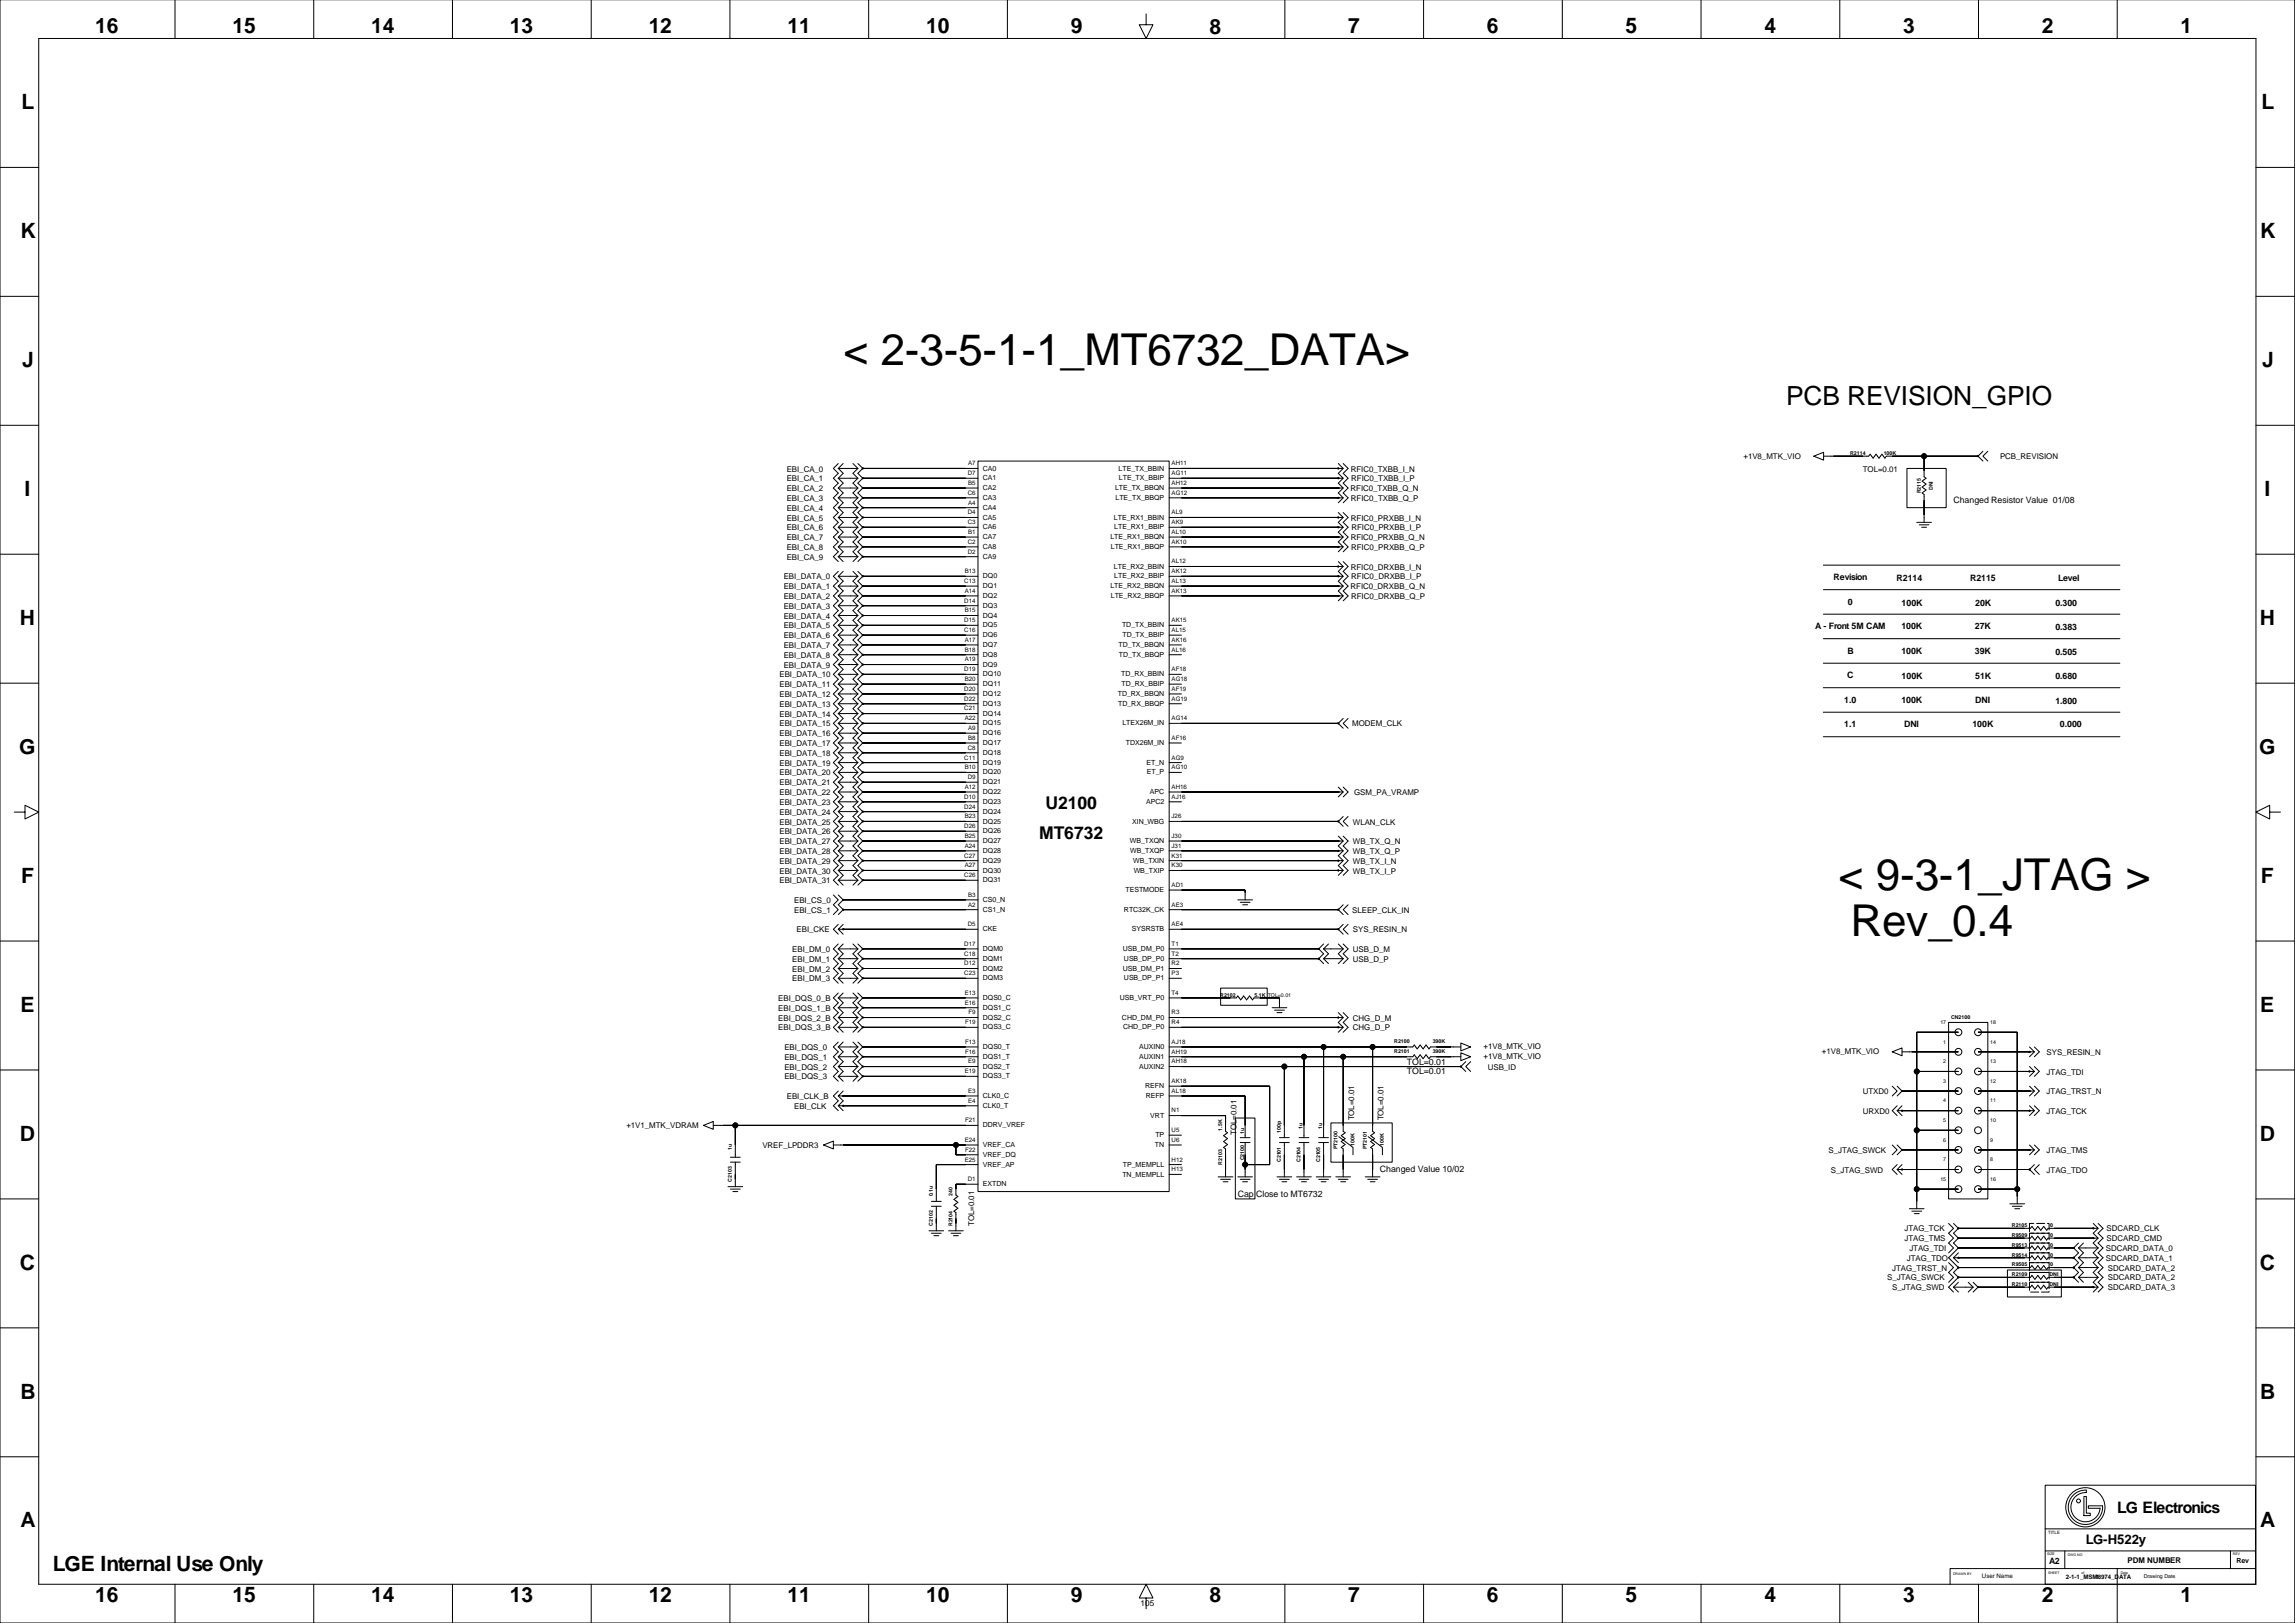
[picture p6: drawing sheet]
<svg xmlns="http://www.w3.org/2000/svg" width="1189mm" height="841mm" viewBox="0 0 1189 841" stroke-linecap="round" stroke-linejoin="round" font-family="sans-serif">
<defs><g id="words">
<g font-size="22.8">
<text x="437" y="189">&lt; 2-3-5-1-1_MT6732_DATA&gt;</text>
<text x="952" y="461">&lt; 9-3-1_JTAG &gt;</text>
<text x="959" y="485">Rev_0.4</text>
</g>
<text font-size="13.7" x="925" y="210">PCB REVISION_GPIO</text>
<g font-size="10.9">
<text x="49" y="17">16</text>
<text x="120" y="17">15</text>
<text x="192" y="17">14</text>
<text x="264" y="17">13</text>
<text x="336" y="17">12</text>
<text x="408" y="17">11</text>
<text x="480" y="17">10</text>
<text x="555" y="17">9</text>
<text x="627" y="18">8</text>
<text x="698" y="17">7</text>
<text x="770" y="17">6</text>
<text x="842" y="17">5</text>
<text x="914" y="17">4</text>
<text x="986" y="17">3</text>
<text x="1058" y="17">2</text>
<text x="1130" y="17">1</text>
<text x="11" y="57">L</text>
<text x="1171" y="57">L</text>
<text x="11" y="123">K</text>
<text x="1171" y="123">K</text>
<text x="12" y="190">J</text>
<text x="1172" y="190">J</text>
<text x="13" y="257">I</text>
<text x="1173" y="257">I</text>
<text x="10" y="324">H</text>
<text x="1171" y="324">H</text>
<text x="10" y="391">G</text>
<text x="1170" y="391">G</text>
<text x="11" y="457">F</text>
<text x="1171" y="457">F</text>
<text x="11" y="524">E</text>
<text x="1171" y="524">E</text>
<text x="10" y="591">D</text>
<text x="1171" y="591">D</text>
<text x="10" y="658">C</text>
<text x="1171" y="658">C</text>
<text x="11" y="725">B</text>
<text x="1171" y="725">B</text>
<text x="11" y="791">A</text>
<text x="1171" y="791">A</text>
<text x="27" y="814">LGE Internal Use Only</text>
<text x="49" y="830">16</text>
<text x="120" y="830">15</text>
<text x="192" y="830">14</text>
<text x="264" y="830">13</text>
<text x="336" y="830">12</text>
<text x="408" y="830">11</text>
<text x="480" y="830">10</text>
<text x="555" y="830">9</text>
<text x="627" y="830">8</text>
<text x="698" y="830">7</text>
<text x="770" y="830">6</text>
<text x="842" y="830">5</text>
<text x="914" y="830">4</text>
<text x="986" y="830">3</text>
<text x="1058" y="830">2</text>
<text x="1130" y="830">1</text>
</g>
<g font-size="9.1">
<text x="542" y="419">U2100</text>
<text x="538" y="435">MT6732</text>
</g>
<text font-size="8.2" x="1097" y="783">LG Electronics</text>
<text font-size="6.8" x="1081" y="800">LG-H522y</text>
<g font-size="4.6">
<text x="1012" y="261">Changed Resistor Value 01/08</text>
<text x="950" y="300">Revision</text>
<text x="982" y="301">R2114</text>
<text x="1021" y="301">R2115</text>
<text x="1066" y="301">Level</text>
<text x="957" y="313">0</text>
<text x="985" y="314">100K</text>
<text x="1023" y="314">20K</text>
<text x="1065" y="314">0.300</text>
<text x="940" y="326">A - Front 5M CAM</text>
<text x="985" y="326">100K</text>
<text x="1023" y="326">27K</text>
<text x="1065" y="327">0.383</text>
<text x="957" y="339">B</text>
<text x="985" y="339">100K</text>
<text x="1023" y="339">39K</text>
<text x="1065" y="339">0.505</text>
<text x="957" y="351">C</text>
<text x="985" y="352">100K</text>
<text x="1023" y="352">51K</text>
<text x="1065" y="352">0.680</text>
<text x="955" y="364">1.0</text>
<text x="985" y="364">100K</text>
<text x="1023" y="364">DNI</text>
<text x="1065" y="365">1.800</text>
<text x="955" y="377">1.1</text>
<text x="986" y="377">DNI</text>
<text x="1022" y="377">100K</text>
<text x="1067" y="377">0.000</text>
<text x="729" y="551">TOL=0.01</text>
<text x="729" y="556">TOL=0.01</text>
<text x="715" y="607">Changed Value 10/02</text>
<text x="641" y="620">Cap Close to MT6732</text>
<text x="1062" y="810">A2</text>
</g>
<text font-size="4.2" x="591" y="832">105</text>
<g font-size="4.1">
<text x="903" y="238">+1V8_MTK_VIO</text>
<text x="1036" y="238">PCB_REVISION</text>
<text x="408" y="244">EBI_CA_0</text>
<text x="700" y="244">RFIC0_TXBB_I_N</text>
<text x="965" y="244">TOL=0.01</text>
<text x="408" y="249">EBI_CA_1</text>
<text x="700" y="249">RFIC0_TXBB_I_P</text>
<text x="408" y="254">EBI_CA_2</text>
<text x="700" y="254">RFIC0_TXBB_Q_N</text>
<text x="408" y="259">EBI_CA_3</text>
<text x="700" y="259">RFIC0_TXBB_Q_P</text>
<text x="408" y="265">EBI_CA_4</text>
<text x="408" y="270">EBI_CA_5</text>
<text x="700" y="270">RFIC0_PRXBB_I_N</text>
<text x="408" y="275">EBI_CA_6</text>
<text x="700" y="275">RFIC0_PRXBB_I_P</text>
<text x="408" y="280">EBI_CA_7</text>
<text x="700" y="280">RFIC0_PRXBB_Q_N</text>
<text x="408" y="285">EBI_CA_8</text>
<text x="700" y="285">RFIC0_PRXBB_Q_P</text>
<text x="408" y="290">EBI_CA_9</text>
<text x="700" y="295">RFIC0_DRXBB_I_N</text>
<text x="406" y="300">EBI_DATA_0</text>
<text x="406" y="305">EBI_DATA_1</text>
<text x="700" y="305">RFIC0_DRXBB_Q_N</text>
<text x="700" y="300">RFIC0_DRXBB_I_P</text>
<text x="406" y="310">EBI_DATA_2</text>
<text x="700" y="310">RFIC0_DRXBB_Q_P</text>
<text x="406" y="315">EBI_DATA_3</text>
<text x="406" y="320">EBI_DATA_4</text>
<text x="406" y="326">EBI_DATA_5</text>
<text x="406" y="331">EBI_DATA_6</text>
<text x="406" y="336">EBI_DATA_7</text>
<text x="406" y="341">EBI_DATA_8</text>
<text x="406" y="346">EBI_DATA_9</text>
<text x="404" y="351">EBI_DATA_10</text>
<text x="404" y="356">EBI_DATA_11</text>
<text x="404" y="361">EBI_DATA_12</text>
<text x="404" y="366">EBI_DATA_13</text>
<text x="404" y="371">EBI_DATA_14</text>
<text x="404" y="376">EBI_DATA_15</text>
<text x="701" y="376">MODEM_CLK</text>
<text x="404" y="381">EBI_DATA_16</text>
<text x="404" y="386">EBI_DATA_17</text>
<text x="404" y="392">EBI_DATA_18</text>
<text x="404" y="402">EBI_DATA_20</text>
<text x="404" y="397">EBI_DATA_19</text>
<text x="404" y="407">EBI_DATA_21</text>
<text x="404" y="412">EBI_DATA_22</text>
<text x="702" y="412">GSM_PA_VRAMP</text>
<text x="404" y="417">EBI_DATA_23</text>
<text x="404" y="422">EBI_DATA_24</text>
<text x="404" y="427">EBI_DATA_25</text>
<text x="701" y="427">WLAN_CLK</text>
<text x="404" y="432">EBI_DATA_26</text>
<text x="404" y="437">EBI_DATA_27</text>
<text x="701" y="437">WB_TX_Q_N</text>
<text x="404" y="442">EBI_DATA_28</text>
<text x="701" y="442">WB_TX_Q_P</text>
<text x="404" y="447">EBI_DATA_29</text>
<text x="701" y="447">WB_TX_I_N</text>
<text x="404" y="452">EBI_DATA_30</text>
<text x="701" y="452">WB_TX_I_P</text>
<text x="404" y="458">EBI_DATA_31</text>
<text x="411" y="468">EBI_CS_0</text>
<text x="411" y="473">EBI_CS_1</text>
<text x="701" y="473">SLEEP_CLK_IN</text>
<text x="413" y="483">EBI_CKE</text>
<text x="701" y="483">SYS_RESIN_N</text>
<text x="410" y="493">EBI_DM_0</text>
<text x="701" y="493">USB_D_M</text>
<text x="410" y="498">EBI_DM_1</text>
<text x="410" y="503">EBI_DM_2</text>
<text x="701" y="498">USB_D_P</text>
<text x="410" y="508">EBI_DM_3</text>
<text x="403" y="519">EBI_DQS_0_B</text>
<text x="403" y="524">EBI_DQS_1_B</text>
<text x="403" y="534">EBI_DQS_3_B</text>
<text x="403" y="529">EBI_DQS_2_B</text>
<text x="701" y="529">CHG_D_M</text>
<text x="701" y="534">CHG_D_P</text>
<text x="406" y="544">EBI_DQS_0</text>
<text x="769" y="544">+1V8_MTK_VIO</text>
<text x="406" y="549">EBI_DQS_1</text>
<text x="769" y="549">+1V8_MTK_VIO</text>
<text x="944" y="546">+1V8_MTK_VIO</text>
<text x="1060" y="546">SYS_RESIN_N</text>
<text x="406" y="554">EBI_DQS_2</text>
<text x="771" y="554">USB_ID</text>
<text x="1060" y="557">JTAG_TDI</text>
<text x="406" y="559">EBI_DQS_3</text>
<text x="408" y="569">EBI_CLK_B</text>
<text x="965" y="567">UTXD0</text>
<text x="1060" y="567">JTAG_TRST_N</text>
<text x="411" y="574">EBI_CLK</text>
<text x="701" y="580" transform="rotate(-90 701 580)">TOL=0.01</text>
<text x="717" y="580" transform="rotate(-90 717 580)">TOL=0.01</text>
<text x="965" y="577">URXD0</text>
<text x="1060" y="577">JTAG_TCK</text>
<text x="324" y="584">+1V1_MTK_VDRAM</text>
<text x="640" y="588" transform="rotate(-90 640 588)">TOL=0.01</text>
<text x="395" y="595">VREF_LPDDR3</text>
<text x="947" y="597">S_JTAG_SWCK</text>
<text x="1060" y="597">JTAG_TMS</text>
<text x="948" y="607">S_JTAG_SWD</text>
<text x="1060" y="607">JTAG_TDO</text>
<text x="505" y="635" transform="rotate(-90 505 635)">TOL=0.01</text>
<text x="987" y="638">JTAG_TCK</text>
<text x="1091" y="638">SDCARD_CLK</text>
<text x="987" y="643">JTAG_TMS</text>
<text x="1091" y="643">SDCARD_CMD</text>
<text x="988" y="653">JTAG_TDO</text>
<text x="989" y="648">JTAG_TDI</text>
<text x="1091" y="648">SDCARD_DATA_0</text>
<text x="1091" y="653">SDCARD_DATA_1</text>
<text x="980" y="658">JTAG_TRST_N</text>
<text x="1092" y="658">SDCARD_DATA_2</text>
<text x="978" y="663">S_JTAG_SWCK</text>
<text x="1092" y="663">SDCARD_DATA_2</text>
<text x="980" y="668">S_JTAG_SWD</text>
<text x="1092" y="668">SDCARD_DATA_3</text>
<text x="1102" y="810">PDM NUMBER</text>
</g>
<g font-size="3.6">
<text x="509" y="244">CA0</text>
<text x="579" y="244">LTE_TX_BBIN</text>
<text x="509" y="249">CA1</text>
<text x="580" y="249">LTE_TX_BBIP</text>
<text x="509" y="254">CA2</text>
<text x="578" y="254">LTE_TX_BBQN</text>
<text x="509" y="259">CA3</text>
<text x="578" y="259">LTE_TX_BBQP</text>
<text x="509" y="264">CA4</text>
<text x="509" y="269">CA5</text>
<text x="577" y="269">LTE_RX1_BBIN</text>
<text x="509" y="274">CA6</text>
<text x="577" y="274">LTE_RX1_BBIP</text>
<text x="509" y="279">CA7</text>
<text x="575" y="279">LTE_RX1_BBQN</text>
<text x="509" y="284">CA8</text>
<text x="575" y="284">LTE_RX1_BBQP</text>
<text x="509" y="289">CA9</text>
<text x="509" y="300">DQ0</text>
<text x="577" y="295">LTE_RX2_BBIN</text>
<text x="577" y="300">LTE_RX2_BBIP</text>
<text x="509" y="305">DQ1</text>
<text x="575" y="305">LTE_RX2_BBQN</text>
<text x="509" y="310">DQ2</text>
<text x="575" y="310">LTE_RX2_BBQP</text>
<text x="509" y="315">DQ3</text>
<text x="509" y="320">DQ4</text>
<text x="509" y="325">DQ5</text>
<text x="581" y="325">TD_TX_BBIN</text>
<text x="509" y="330">DQ6</text>
<text x="509" y="335">DQ7</text>
<text x="579" y="335">TD_TX_BBQN</text>
<text x="581" y="330">TD_TX_BBIP</text>
<text x="509" y="340">DQ8</text>
<text x="580" y="340">TD_TX_BBQP</text>
<text x="509" y="345">DQ9</text>
<text x="509" y="350">DQ10</text>
<text x="581" y="350">TD_RX_BBIN</text>
<text x="509" y="355">DQ11</text>
<text x="581" y="355">TD_RX_BBIP</text>
<text x="509" y="361">DQ12</text>
<text x="509" y="366">DQ13</text>
<text x="579" y="361">TD_RX_BBQN</text>
<text x="579" y="366">TD_RX_BBQP</text>
<text x="509" y="371">DQ14</text>
<text x="509" y="376">DQ15</text>
<text x="581" y="376">LTEX26M_IN</text>
<text x="509" y="381">DQ16</text>
<text x="509" y="386">DQ17</text>
<text x="583" y="386">TDX26M_IN</text>
<text x="509" y="391">DQ18</text>
<text x="509" y="396">DQ19</text>
<text x="509" y="401">DQ20</text>
<text x="594" y="396">ET_N</text>
<text x="594" y="401">ET_P</text>
<text x="509" y="406">DQ21</text>
<text x="509" y="411">DQ22</text>
<text x="596" y="411">APC</text>
<text x="509" y="416">DQ23</text>
<text x="594" y="416">APC2</text>
<text x="509" y="421">DQ24</text>
<text x="509" y="427">DQ25</text>
<text x="509" y="432">DQ26</text>
<text x="586" y="427">XIN_WBG</text>
<text x="509" y="437">DQ27</text>
<text x="585" y="437">WB_TXQN</text>
<text x="509" y="442">DQ28</text>
<text x="585" y="442">WB_TXQP</text>
<text x="509" y="447">DQ29</text>
<text x="587" y="447">WB_TXIN</text>
<text x="509" y="452">DQ30</text>
<text x="587" y="452">WB_TXIP</text>
<text x="509" y="457">DQ31</text>
<text x="509" y="467">CS0_N</text>
<text x="583" y="462">TESTMODE</text>
<text x="509" y="472">CS1_N</text>
<text x="582" y="472">RTC32K_CK</text>
<text x="509" y="482">CKE</text>
<text x="586" y="482">SYSRSTB</text>
<text x="509" y="493">DQM0</text>
<text x="509" y="498">DQM1</text>
<text x="582" y="493">USB_DM_P0</text>
<text x="582" y="498">USB_DP_P0</text>
<text x="509" y="503">DQM2</text>
<text x="582" y="503">USB_DM_P1</text>
<text x="509" y="508">DQM3</text>
<text x="582" y="508">USB_DP_P1</text>
<text x="509" y="518">DQS0_C</text>
<text x="580" y="518">USB_VRT_P0</text>
<text x="509" y="523">DQS1_C</text>
<text x="509" y="528">DQS2_C</text>
<text x="509" y="533">DQS3_C</text>
<text x="581" y="528">CHD_DM_P0</text>
<text x="582" y="533">CHD_DP_P0</text>
<text x="509" y="543">DQS0_T</text>
<text x="590" y="543">AUXIN0</text>
<text x="509" y="548">DQS1_T</text>
<text x="590" y="548">AUXIN1</text>
<text x="509" y="554">DQS2_T</text>
<text x="590" y="554">AUXIN2</text>
<text x="509" y="559">DQS3_T</text>
<text x="593" y="564">REFN</text>
<text x="509" y="569">CLK0_C</text>
<text x="593" y="569">REFP</text>
<text x="509" y="574">CLK0_T</text>
<text x="596" y="579">VRT</text>
<text x="509" y="584">DDRV_VREF</text>
<text x="599" y="589">TP</text>
<text x="509" y="594">VREF_CA</text>
<text x="509" y="599">VREF_DQ</text>
<text x="598" y="594">TN</text>
<text x="509" y="604">VREF_AP</text>
<text x="582" y="604">TP_MEMPLL</text>
<text x="581" y="609">TN_MEMPLL</text>
<text x="509" y="614">EXTDN</text>
<text x="1158" y="810">Rev</text>
</g>
<g font-size="3.2">
<text x="501" y="241">A7</text>
<text x="607" y="241">AH11</text>
<text x="501" y="246">D7</text>
<text x="501" y="251">B5</text>
<text x="607" y="251">AH12</text>
<text x="607" y="246">AG11</text>
<text x="501" y="256">C6</text>
<text x="607" y="256">AG12</text>
<text x="501" y="261">A4</text>
<text x="501" y="266">D4</text>
<text x="607" y="266">AL9</text>
<text x="501" y="272">C3</text>
<text x="607" y="272">AK9</text>
<text x="501" y="282">C2</text>
<text x="501" y="277">B1</text>
<text x="607" y="282">AK10</text>
<text x="607" y="277">AL10</text>
<text x="501" y="287">D2</text>
<text x="607" y="292">AL12</text>
<text x="500" y="297">B13</text>
<text x="607" y="297">AK12</text>
<text x="500" y="302">C13</text>
<text x="607" y="302">AL13</text>
<text x="500" y="307">A14</text>
<text x="607" y="307">AK13</text>
<text x="500" y="312">D14</text>
<text x="500" y="317">B15</text>
<text x="500" y="322">D15</text>
<text x="607" y="322">AK15</text>
<text x="500" y="327">C16</text>
<text x="607" y="327">AL15</text>
<text x="500" y="332">A17</text>
<text x="607" y="332">AK16</text>
<text x="500" y="338">B18</text>
<text x="607" y="338">AL16</text>
<text x="500" y="348">D19</text>
<text x="500" y="343">A19</text>
<text x="607" y="348">AF18</text>
<text x="500" y="353">B20</text>
<text x="607" y="353">AG18</text>
<text x="500" y="358">D20</text>
<text x="607" y="358">AF19</text>
<text x="500" y="363">D22</text>
<text x="607" y="363">AG19</text>
<text x="500" y="368">C21</text>
<text x="500" y="373">A22</text>
<text x="607" y="373">AG14</text>
<text x="501" y="383">B8</text>
<text x="501" y="378">A9</text>
<text x="607" y="383">AF16</text>
<text x="501" y="388">C8</text>
<text x="500" y="393">C11</text>
<text x="607" y="393">AG9</text>
<text x="500" y="398">B10</text>
<text x="607" y="398">AG10</text>
<text x="501" y="404">D9</text>
<text x="500" y="414">D10</text>
<text x="500" y="409">A12</text>
<text x="607" y="414">AJ16</text>
<text x="607" y="409">AH16</text>
<text x="500" y="419">D24</text>
<text x="500" y="424">B23</text>
<text x="607" y="424">J26</text>
<text x="500" y="429">D26</text>
<text x="500" y="434">B25</text>
<text x="607" y="434">J30</text>
<text x="500" y="439">A24</text>
<text x="607" y="439">J31</text>
<text x="500" y="444">C27</text>
<text x="500" y="449">A27</text>
<text x="607" y="449">K30</text>
<text x="607" y="444">K31</text>
<text x="500" y="454">C26</text>
<text x="607" y="459">AD1</text>
<text x="501" y="465">B3</text>
<text x="501" y="470">A2</text>
<text x="607" y="470">AE3</text>
<text x="501" y="480">D5</text>
<text x="607" y="480">AE4</text>
<text x="500" y="490">D17</text>
<text x="607" y="490">T1</text>
<text x="500" y="495">C18</text>
<text x="607" y="495">T2</text>
<text x="500" y="500">D12</text>
<text x="607" y="500">R2</text>
<text x="500" y="505">C23</text>
<text x="607" y="505">P3</text>
<text x="500" y="515">E13</text>
<text x="607" y="515">T4</text>
<text x="500" y="520">E16</text>
<text x="502" y="525">F9</text>
<text x="607" y="525">R3</text>
<text x="500" y="531">F19</text>
<text x="607" y="531">R4</text>
<text x="500" y="546">F16</text>
<text x="500" y="541">F13</text>
<text x="607" y="546">AH19</text>
<text x="607" y="541">AJ18</text>
<text x="501" y="551">E9</text>
<text x="607" y="551">AH18</text>
<text x="500" y="556">E19</text>
<text x="607" y="561">AK18</text>
<text x="501" y="566">E3</text>
<text x="607" y="566">AL18</text>
<text x="501" y="571">E4</text>
<text x="500" y="581">F21</text>
<text x="607" y="576">N1</text>
<text x="607" y="586">U5</text>
<text x="500" y="591">E24</text>
<text x="607" y="591">U6</text>
<text x="500" y="597">F22</text>
<text x="500" y="602">E25</text>
<text x="607" y="602">H12</text>
<text x="501" y="612">D1</text>
<text x="607" y="607">H13</text>
<text x="1027" y="817">User Name</text>
<text x="1070" y="818">2-1-1_MSM8974_DATA</text>
<text x="1086" y="818">1</text>
</g>
<g font-size="2.7">
<text x="958" y="236">R2114</text>
<text x="976" y="236">100K</text>
<text x="995" y="256" transform="rotate(-90 995 256)">R2115</text>
<text x="1001" y="254" transform="rotate(-90 1001 254)">DNI</text>
<text x="632" y="516">R2102</text>
<text x="650" y="516">5.1K</text>
<text x="657" y="516">TOL=0.01</text>
<text x="1011" y="528">CN2100</text>
<text x="1005" y="530">17</text>
<text x="1031" y="530">18</text>
<text x="722" y="540">R2100</text>
<text x="722" y="545">R2101</text>
<text x="742" y="540">390K</text>
<text x="742" y="545">390K</text>
<text x="1007" y="541">1</text>
<text x="1031" y="541">14</text>
<text x="1007" y="551">2</text>
<text x="1031" y="551">13</text>
<text x="1007" y="561">3</text>
<text x="1031" y="561">12</text>
<text x="1007" y="571">4</text>
<text x="1031" y="571">11</text>
<text x="1007" y="581">5</text>
<text x="1031" y="581">10</text>
<text x="633" y="586" transform="rotate(-90 633 586)">1.5K</text>
<text x="645" y="587" transform="rotate(-90 645 587)">1u</text>
<text x="664" y="587" transform="rotate(-90 664 587)">100p</text>
<text x="675" y="585" transform="rotate(-90 675 585)">1u</text>
<text x="685" y="585" transform="rotate(-90 685 585)">1u</text>
<text x="702" y="594" transform="rotate(-90 702 594)">100K</text>
<text x="717" y="594" transform="rotate(-90 717 594)">100K</text>
<text x="1007" y="591">6</text>
<text x="1031" y="591">9</text>
<text x="379" y="596" transform="rotate(-90 379 596)">1u</text>
<text x="693" y="595" transform="rotate(-90 693 595)">PT2100</text>
<text x="708" y="595" transform="rotate(-90 708 595)">PT2101</text>
<text x="633" y="603" transform="rotate(-90 633 603)">R2103</text>
<text x="645" y="601" transform="rotate(-90 645 601)">C2100</text>
<text x="664" y="602" transform="rotate(-90 664 602)">C2101</text>
<text x="674" y="602" transform="rotate(-90 674 602)">C2104</text>
<text x="684" y="602" transform="rotate(-90 684 602)">C2105</text>
<text x="1007" y="602">7</text>
<text x="1031" y="602">8</text>
<text x="1005" y="612">15</text>
<text x="1031" y="612">16</text>
<text x="379" y="612" transform="rotate(-90 379 612)">C2103</text>
<text x="483" y="620" transform="rotate(-90 483 620)">0.1u</text>
<text x="493" y="619" transform="rotate(-90 493 619)">240</text>
<text x="483" y="635" transform="rotate(-90 483 635)">C2102</text>
<text x="493" y="635" transform="rotate(-90 493 635)">R2104</text>
<text x="1042" y="636">R2105</text>
<text x="1062" y="636">0</text>
<text x="1042" y="641">R9509</text>
<text x="1062" y="641">0</text>
<text x="1042" y="646">R9513</text>
<text x="1062" y="646">0</text>
<text x="1042" y="651">R9514</text>
<text x="1062" y="651">0</text>
<text x="1042" y="656">R9505</text>
<text x="1062" y="656">0</text>
<text x="1042" y="661">R2109</text>
<text x="1062" y="661">DNI</text>
<text x="1042" y="666">R2110</text>
<text x="1062" y="666">DNI</text>
<text x="1110" y="818">Drawing Date</text>
</g>
<text font-size="2.3" x="1061" y="794">TITLE</text>
<g font-size="1.8">
<text x="1060" y="805">SIZE</text>
<text x="1071" y="806">DWG NO</text>
<text x="1157" y="805">REV</text>
<text x="1012" y="816">DRAWN BY</text>
<text x="1061" y="815">SHEET</text>
<text x="1078" y="815">of</text>
<text x="1099" y="815">Date</text>
</g>
</g></defs>
<g fill="none" stroke="#000" stroke-width=".52">
<path d="M0 0v841h1189v-841M91 0v20M163 0v20M234 0v20M306 0v20M378 0v20M450 0v20M522 0v20M666 0v20M737 0v20M809 0v20M881 0v20"/>
<path d="M953 0v20M1025 0v20M1097 0v20M20 20h1149v801h-1149zM594 7v6h3l-3 7-4-7h4M0 87h20M1169 87h20M0 154h20M1169 154h20M0 220h20M507 239h99v378h-99zM940 236l5-2v4z"/>
<path d="M945 236h23l1-1 1 2 2-2 1 2 2-2 1 2 1-1h48M997 236v11l1 1-2 1 2 2-2 1 2 2-2 1 1 1v15M1025 236h.1M1027 234l-2 2 2 3M1030 234l-3 2 3 3M1169 220h20M434 240l-2 3 2 2-2 3 2 2-2 3 2 2-2 3 2 2-2 3 2 2-2 3 2 3-2 2 2 3-2 2 2 3-2 2 2 3-2 2 2 3M434 243h10M434 248h10M434 253h10M434 258h10M434 258l3 2-3 3"/>
<path d="M434 253l3 2-3 3M434 248l3 2-3 3M434 243l3 2-3 3M437 240l-3 3M442 240l2 3M444 240l3 3-3 2 3 3-3 2 3 3-3 2 3 3-3 2 3 3-3 2 3 3-3 3 3 2-3 3 3 2-3 3 3 2-3 3 3 2-3 3M444 258l-2 2 2 3M444 253l-2 2 2 3M444 248l-2 2 2 3M444 243l-2 2 2 3M447 258h.1M447 253h.1"/>
<path d="M447 248h.1M447 243h.1M447 243h60M447 248h60M447 253h60M447 258h60M606 243h87M606 248h87M606 253h87M606 258h87M693 248h.1M693 243h.1"/>
<path d="M693 258h.1M693 253h.1M693 240l3 3h-3M696 240l2 3-2 2 2 3-2 2 2 3-2 2 2 3-2 2M696 243l-3 2 3 3h-3M696 253l-3 2 3 3h-3M696 248l-3 2 3 3h-3M696 258l-3 2M988 243h20v20h-20zM434 263h10M434 268h10M434 273h10"/>
<path d="M434 278h10M434 278l3 3-3 2M434 273l3 3-3 2M434 268l3 3-3 2M434 263l3 2-3 3M444 278l-2 3 2 2M444 273l-2 3 2 2M444 268l-2 3 2 2M444 263l-2 2 2 3M447 278h.1M447 273h.1M447 268h.1"/>
<path d="M447 263h.1M447 263h60M447 268h60M447 273h60M447 278h60M606 268h87M606 273h87M606 278h87M693 273h.1M693 268h.1M693 278h.1M693 265l3 3h-3"/>
<path d="M696 265l2 3-2 3 2 2-2 3 2 2-2 3 2 2-2 3M696 268l-3 3 3 2h-3M696 278l-3 3 3 2h-3M696 273l-3 3 3 2h-3M993 271h8M994 272h5M995 273h3M0 287h20M434 296l-2 3 2 2-2 3 2 2-2 3 2 2-2 3 2 2-2 3 2 2-2 3 2 2-2 3 2 3-2 2 2 3-2 2 2 3-2 2 2 3-2 2 2 3-2 2 2 3-2 2 2 3-2 3 2 2-2 3 2 2-2 3 2 2-2 3 2 2-2 3 2 2-2 3 2 2-2 3 2 3-2 2 2 3-2 2 2 3-2 2 2 3-2 2 2 3-2 2 2 3-2 2 2 3-2 3 2 2-2 3 2 2-2 3 2 2-2 3 2 2-2 3 2 2-2 3 2 2M434 283h10M434 288h10M434 299h10"/>
<path d="M434 288l3 3M434 283l3 3-3 2M434 299l3 2-3 3M437 296l-3 3M442 296l2 3M444 296l3 3-3 2 3 3-3 2 3 3-3 2 3 3-3 2 3 3-3 2 3 3-3 2 3 3-3 3 3 2-3 3 3 2-3 3 3 2-3 3 3 2-3 3 3 2-3 3 3 2-3 3 3 3-3 2 3 3-3 2 3 3-3 2 3 3-3 2 3 3-3 2 3 3-3 2 3 3-3 3 3 2-3 3 3 2-3 3 3 2-3 3 3 2-3 3 3 2-3 3 3 2-3 3 3 3-3 2 3 3-3 2 3 3-3 2 3 3-3 2 3 3-3 2 3 3-3 2M444 288l-2 3M444 283l-2 3 2 2M444 299l-2 2 2 3M447 288h.1M447 283h.1M447 299h.1"/>
<path d="M447 283h60M447 288h60M447 299h60M606 283h87M606 299h87M606 293h87M693 283h.1M693 299h.1M693 293h.1M693 291l3 2h-3M696 291l2 2-2 3 2 3-2 2 2 3-2 2 2 3-2 2M696 293l-3 3 3 3h-3"/>
<path d="M696 299l-3 2 3 3h-3M696 283l-3 3M945 293h153M1169 287h20M434 304h10M434 309h10M434 314h10M434 319h10M434 319l3 2-3 3M434 314l3 2-3 3M434 309l3 2-3 3M434 304l3 2-3 3"/>
<path d="M444 319l-2 2 2 3M444 314l-2 2 2 3M444 309l-2 2 2 3M444 304l-2 2 2 3M447 319h.1M447 314h.1M447 309h.1M447 304h.1M447 304h60M447 309h60M447 314h60M447 319h60"/>
<path d="M606 304h87M606 309h87M693 309h.1M693 304h.1M696 304l-3 2 3 3h-3M696 309l-3 2M945 305h153M945 318h153M434 324h10M434 329h10M434 334h10M434 339h10"/>
<path d="M434 339l3 3-3 2M434 334l3 3-3 2M434 329l3 3-3 2M434 324l3 2-3 3M444 339l-2 3 2 2M444 334l-2 3 2 2M444 329l-2 3 2 2M444 324l-2 2 2 3M447 339h.1M447 334h.1M447 329h.1M447 324h.1"/>
<path d="M447 324h60M447 329h60M447 334h60M447 339h60M606 324h6M606 329h6M606 334h6M606 339h6M945 331h153M0 354h20M434 344h10M434 349h10"/>
<path d="M434 354h10M434 359h10M434 359l3 3-3 3M434 354l3 3-3 2M434 349l3 3-3 2M434 344l3 3-3 2M444 359l-2 3 2 3M444 354l-2 3 2 2M444 349l-2 3 2 2M444 344l-2 3 2 2M447 359h.1M447 354h.1"/>
<path d="M447 349h.1M447 344h.1M447 344h60M447 349h60M447 354h60M447 359h60M606 349h6M606 354h6M606 359h6M945 356h153M945 344h153M1169 354h20"/>
<path d="M434 365h10M434 370h10M434 375h10M434 380h10M434 380l3 2-3 3M434 375l3 2-3 3M434 370l3 2-3 3M434 365l3 2-3 3M444 380l-2 2 2 3M444 375l-2 2 2 3M444 370l-2 2 2 3M444 365l-2 2 2 3"/>
<path d="M447 380h.1M447 375h.1M447 370h.1M447 365h.1M447 365h60M447 370h60M447 375h60M447 380h60M606 365h6M606 375h87M693 375h.1M696 372l-3 3 3 2"/>
<path d="M698 372l-2 3 2 2M945 369h153M434 385h10M434 390h10M434 395h10M434 395l3 3-3 2M434 390l3 2-3 3M434 385l3 2-3 3M444 395l-2 3 2 2M444 390l-2 2 2 3M444 385l-2 2 2 3M447 395h.1"/>
<path d="M447 390h.1M447 385h.1M447 385h60M447 390h60M447 395h60M606 385h6M606 395h6M945 382h153M434 400h10M434 405h10M434 410h10M434 415h10"/>
<path d="M434 415l3 3-3 2M434 410l3 3-3 2M434 405l3 3-3 2M434 400l3 3-3 2M444 415l-2 3 2 2M444 410l-2 3 2 2M444 405l-2 3 2 2M444 400l-2 3 2 2M447 415h.1M447 410h.1M447 405h.1M447 400h.1"/>
<path d="M447 400h60M447 405h60M447 410h60M447 415h60M606 400h6M606 410h87M606 415h6M693 410h.1M693 408l3 2h-3M696 408l2 2-2 3M696 410l-3 3M7 421h6v-4l7 4-7 3v-3"/>
<path d="M434 420h10M434 425h10M434 431h10M434 436h10M434 436l3 2-3 3M434 431l3 2-3 3M434 425l3 3-3 3M434 420l3 3-3 2M444 436l-2 2 2 3M444 431l-2 2 2 3M444 425l-2 3 2 3M444 420l-2 3 2 2"/>
<path d="M447 436h.1M447 431h.1M447 425h.1M447 420h.1M447 420h60M447 425h60M447 431h60M447 436h60M606 425h87M606 436h87M693 425h.1M693 436h.1"/>
<path d="M693 433l3 3h-3M696 433l2 3-2 2 2 3-2 2 2 3-2 2 2 3-2 2M696 423l-3 2 3 3M696 436l-3 2 3 3h-3M698 423l-2 2 2 3M1176 421v-4l-7 4 7 3v-3h5M434 441h10M434 446h10M434 451h10M434 456h10M434 456l3 2M434 451l3 2-3 3"/>
<path d="M434 446l3 2-3 3M434 441l3 2-3 3M444 446l-2 2 2 3M444 456l-2 2M444 451l-2 2 2 3M444 441l-2 2 2 3M447 456h.1M447 451h.1M447 446h.1M447 441h.1M447 441h60M447 446h60"/>
<path d="M447 451h60M447 456h60M606 441h87M606 446h87M606 451h87M693 441h.1M693 446h.1M693 451h.1M696 441l-3 2 3 3h-3M696 446l-3 2 3 3h-3M696 451l-3 2M432 464l2 2-2 3 2 2-2 3"/>
<path d="M434 479l-2 2 2 3M434 464l3 2-3 3 3 2-3 3M437 466h70M437 471h70M437 471h.1M437 466h.1M437 479l-3 2h3M606 471h87M606 461h39v5M641 466h8M642 467h6M644 469h2"/>
<path d="M693 471h.1M696 479l-3 2 3 3M696 469l-3 2 3 3M698 479l-2 2 2 3M698 469l-2 2 2 3M0 487h20M434 489l-2 2 2 3-2 3 2 2-2 3 2 2-2 3 2 2M434 491h10M434 497h10M434 491l3 3-3 3M434 497l3 2-3 3M434 481l3 3"/>
<path d="M437 481h70M437 481h.1M437 489l-3 2M442 489l2 2M444 489l3 2-3 3 3 3-3 2 3 3-3 2 3 3-3 2M444 497l-2 2 2 3M444 491l-2 3 2 3M447 491h.1M447 497h.1M447 491h60M447 497h60M606 481h87"/>
<path d="M606 491h77M606 497h77M683 497h.1M683 491h.1M686 491h10M686 497h10M686 497l2 2M686 491l2 3-2 3M686 489l-3 2 3 3-3 3 3 2M688 489l-2 2M693 489l3 2M693 481h.1"/>
<path d="M696 489l2 2-2 3 2 3-2 2M696 497l-3 2M696 491l-3 3 3 3M874 490h.1M1169 487h20M434 514l-2 3 2 2-2 3 2 3-2 2 2 3-2 2 2 3M434 502h10M434 507h10M434 517h10M434 517l3 2-3 3M434 507l3 2M434 502l3 2-3 3"/>
<path d="M437 514l-3 3M442 514l2 3M444 514l3 3-3 2 3 3-3 3 3 2-3 3 3 2-3 3M444 507l-2 2M444 517l-2 2 2 3M444 502l-2 2 2 3M447 517h.1M447 502h.1M447 507h.1M447 502h60M447 507h60M447 517h60"/>
<path d="M606 502h6M606 507h6M606 517h34l1-1 2 2 1-2 2 2 1-2 2 2 1-1h13v5M632 512h24v9h-24zM434 540l-2 2 2 3-2 2 2 3-2 2 2 3-2 3 2 2M434 522h10M434 527h10M434 532h10M434 532l3 3M434 522l3 3-3 2M434 527l3 3-3 2M437 540l-3 2"/>
<path d="M442 540l2 2M444 540l3 2-3 3 3 2-3 3 3 2-3 3 3 3-3 2M444 532l-2 3M444 522l-2 3 2 2M444 527l-2 3 2 2M447 522h.1M447 527h.1M447 532h.1M447 522h60M447 527h60M447 532h60M606 527h87"/>
<path d="M606 532h87M659 522h8M660 523h5M662 525h2M693 532h.1M693 527h.1M693 525l3 2h-3M696 525l2 2-2 3 2 2-2 3M696 527l-3 3 3 2h-3M696 532l-3 3M1009 530h21v91h-21zM1014 535h.1"/>
<path d="M1014 535h-21v91M1020 530h1M1025 535h20v89M1025 535h.1M0 554h20M434 542h10M434 547h10M434 552h10M434 558h10M434 542l3 3-3 2M434 547l3 3-3 2M434 552l3 3-3 3"/>
<path d="M434 558l3 2M444 547l-2 3 2 2M444 542l-2 3 2 2M444 552l-2 3 2 3M444 558l-2 2M447 542h.1M447 547h.1M447 552h.1M447 558h.1M447 542h60M447 547h60M447 552h60"/>
<path d="M447 558h60M606 542h126l1-1 1 2 2-2 1 2 2-2 1 2 1-1h16M606 547h126l1-1 1 2 2-2 1 2 2-2 1 2 1-1h16M606 552h151M665 552v37M675 547v42M686 542v47M696 547v39l1 1-2 1 2 2-2 1 2 2-2 1 1 1v15M711 542v44l1 1-2 1 2 2-2 1 2 2-2 1 1 1v15M757 540l5 2-5 2zM757 545l5 2-5 2zM757 552h.1"/>
<path d="M759 550l-2 2 2 3M762 550l-3 2 3 3M980 545l5-2v4zM985 545h29M993 555h21M1014 545h.1M1014 555h.1M1025 545h.1M1025 555h.1M1025 545h26M1025 555h26M1051 545h.1"/>
<path d="M1051 555h.1M1051 542l3 3h-3M1051 555h3l-3 3M1051 552l3 3M1054 542l2 3-2 2M1054 552l2 3-2 3M1054 545l-3 2M1169 554h20M434 565l-2 3 2 2-2 3 2 2M434 568l3 2-3 3h3M434 573l3 2M437 568h70"/>
<path d="M437 573h70M437 568h.1M437 573h.1M437 565l-3 3h3M606 568h39v21M606 563h52v40h-13M606 578h29v8l1 1-2 1 2 2-2 1 2 2-2 1 1 1v15M640 579h10v42h-10zM980 563l3 2-3 3M983 563l2 2-2 3M983 573l-3 2 3 3M983 575l2 3"/>
<path d="M985 565h.1M985 575h.1M985 573l-2 2h2M985 575h29M985 565h29M1014 565h.1M1014 575h.1M1025 565h.1M1025 575h.1M1025 575h26M1025 565h26M1051 575h.1"/>
<path d="M1051 565h.1M1051 575h3l-3 3M1051 563l3 2h-3M1051 573l3 2M1054 563l2 2-2 3M1054 573l2 2-2 3M1054 565l-3 3M364 583l5-2v4zM369 583h138M378 599h5M381 583v16M427 593l5-2v4z"/>
<path d="M432 593h75M495 593v5h12M606 593h6M606 588h6M642 589h6M642 592h6M645 592v18M663 589h5M663 592h5M665 592v18M673 589h5M673 592h5"/>
<path d="M675 592v18M683 589h5M683 592h5M686 592v18M689 582h32v20h-32zM694 589l7 5v4M709 589l7 5v4M980 593l3 3-3 2M983 593l2 3-2 2M985 596h.1M985 596h29M993 585h21"/>
<path d="M1014 585h.1M1014 596h.1M1025 585h.1M1025 596h.1M1025 596h26M1051 596h.1M1051 596h3l-3 2M1051 593l3 3M1054 593l2 3-2 2M377 615h8M378 602h5M378 616h5"/>
<path d="M380 617h2M381 602v13M507 603h-22v19M507 613h-12v6l1 1-2 1 2 2-2 1 2 2-2 1 1 1v10M606 603h6M606 608h6M631 610h8M632 611h5M634 612h2M641 610h8M642 611h6M644 612h2"/>
<path d="M662 610h7M663 611h5M664 612h3M672 610h7M673 611h5M674 612h3M682 610h7M683 611h5M684 612h3M692 610h8M693 611h5M695 612h2"/>
<path d="M707 610h8M708 611h6M710 612h2M983 603l-3 3 3 2M983 606l2 2M985 606h.1M985 603l-2 3h2M985 606h29M993 616h21M1014 606h.1M1014 616h.1M1025 616h20"/>
<path d="M1025 606h.1M1025 616h.1M1025 606h26M1051 606h.1M1054 603l-3 3 3 2M1056 603l-2 3 2 2M0 621h20M481 638h8M482 625h6M482 622h6M482 639h6M485 625v13"/>
<path d="M491 638h8M493 639h5M989 626h8M990 627h5M992 629h2M1009 634l3 2-3 3 3 2-3 3 3 2-3 3M1012 634l2 2-2 3 2 2-2 3 2 2-5 5 5 6-2 2 2 3-5 5 3 2M1014 636h38M1014 636h.1M1041 624h8M1042 625h6M1044 626h2"/>
<path d="M1061 636h23M1084 636h.1M1084 634l3 2h-3M1087 634l2 2-2 3 2 2-2 3 2 2-2 3 2 2-2 3 2 3-2 2 2 3-2 2 2 3-2 2M1087 636l-3 3 3 2h-3M1169 621h20M484 640h2M494 640h2M1009 654l3 3-3 2 3 3-3 2M1014 646h38M1014 651h38M1014 641h38"/>
<path d="M1014 657h38M1014 641h.1M1014 646h.1M1014 651h.1M1014 657h.1M1014 651h-2l2 3M1014 649l-2 2M1040 658h28v14h-28zM1061 646h13M1061 651h13M1061 641h23M1061 657h13"/>
<path d="M1074 646h.1M1074 651h.1M1074 657h.1M1077 651l2 3-2 3M1077 646l2 3-2 2M1077 657l2 2-2 3M1077 644l-3 2 3 3-3 2 3 3-3 3 3 2-3 3 3 2M1077 646h10M1077 651h10M1077 657h10M1079 644l-2 2M1084 641h.1"/>
<path d="M1087 646l-3 3 3 2M1087 641l-3 3 3 2M1087 651l-3 3 3 3M1087 657l-3 2 3 3M1012 667l2 2M1012 667h10M1014 662h38M1014 662h.1M1014 664l-2 3M1020 664l2 3M1022 664l3 3-3 2M1022 667l-2 2"/>
<path d="M1025 667h.1M1025 667h27M1061 667h23M1061 662h13M1074 662h.1M1077 662l2 2M1077 662h10M1084 667h.1M1087 662l-3 2 3 3h-3M1087 667l-3 2M0 688h20M1169 688h20"/>
<path d="M0 755h20M1169 755h20M1059 769h109v52h-109zM1074 775a9 9 0 0 1 7-3v1a8 8 0 0 0-8 7 8 8 0 0 0 7 8 8 8 0 0 0 8-7h-6v-1h7a9 9 0 0 1-12 9 9 9 0 0 1-3-14zM1080 775h1v9h2v1h-3zM1059 792h109M1059 803h109M1059 812h109M1060 812h-50v9M1070 803v9M1097 813v28M1155 803v9"/>
<path d="M91 821v20M163 821v20M234 821v20M306 821v20M378 821v20M450 821v20M522 821v20M594 828h3l-3-7-4 7h4v5M666 821v20M737 821v20M809 821v20M881 821v20"/>
<path d="M953 821v20M1025 821v20"/>
<circle cx="997" cy="236" r="1.3"/>
<circle cx="1025" cy="236" r=".3"/>
<circle cx="447" cy="258" r=".3"/>
<circle cx="447" cy="243" r=".3"/>
<circle cx="447" cy="248" r=".3"/>
<circle cx="447" cy="253" r=".3"/>
<circle cx="693" cy="243" r=".3"/>
<circle cx="693" cy="258" r=".3"/>
<circle cx="693" cy="248" r=".3"/>
<circle cx="693" cy="253" r=".3"/>
<circle cx="447" cy="278" r=".3"/>
<circle cx="447" cy="268" r=".3"/>
<circle cx="447" cy="263" r=".3"/>
<circle cx="447" cy="273" r=".3"/>
<circle cx="693" cy="278" r=".3"/>
<circle cx="693" cy="268" r=".3"/>
<circle cx="693" cy="273" r=".3"/>
<circle cx="447" cy="283" r=".3"/>
<circle cx="447" cy="299" r=".3"/>
<circle cx="447" cy="288" r=".3"/>
<circle cx="693" cy="283" r=".3"/>
<circle cx="693" cy="299" r=".3"/>
<circle cx="693" cy="293" r=".3"/>
<circle cx="447" cy="314" r=".3"/>
<circle cx="447" cy="319" r=".3"/>
<circle cx="447" cy="304" r=".3"/>
<circle cx="447" cy="309" r=".3"/>
<circle cx="693" cy="304" r=".3"/>
<circle cx="693" cy="309" r=".3"/>
<circle cx="447" cy="334" r=".3"/>
<circle cx="447" cy="339" r=".3"/>
<circle cx="447" cy="324" r=".3"/>
<circle cx="447" cy="329" r=".3"/>
<circle cx="447" cy="349" r=".3"/>
<circle cx="447" cy="359" r=".3"/>
<circle cx="447" cy="354" r=".3"/>
<circle cx="447" cy="344" r=".3"/>
<circle cx="447" cy="370" r=".3"/>
<circle cx="447" cy="380" r=".3"/>
<circle cx="447" cy="375" r=".3"/>
<circle cx="447" cy="365" r=".3"/>
<circle cx="693" cy="375" r=".3"/>
<circle cx="447" cy="395" r=".3"/>
<circle cx="447" cy="390" r=".3"/>
<circle cx="447" cy="385" r=".3"/>
<circle cx="447" cy="405" r=".3"/>
<circle cx="447" cy="410" r=".3"/>
<circle cx="447" cy="415" r=".3"/>
<circle cx="447" cy="400" r=".3"/>
<circle cx="693" cy="410" r=".3"/>
<circle cx="447" cy="431" r=".3"/>
<circle cx="447" cy="425" r=".3"/>
<circle cx="447" cy="436" r=".3"/>
<circle cx="447" cy="420" r=".3"/>
<circle cx="693" cy="425" r=".3"/>
<circle cx="693" cy="436" r=".3"/>
<circle cx="447" cy="441" r=".3"/>
<circle cx="447" cy="451" r=".3"/>
<circle cx="447" cy="446" r=".3"/>
<circle cx="447" cy="456" r=".3"/>
<circle cx="693" cy="441" r=".3"/>
<circle cx="693" cy="446" r=".3"/>
<circle cx="693" cy="451" r=".3"/>
<circle cx="437" cy="466" r=".3"/>
<circle cx="437" cy="471" r=".3"/>
<circle cx="693" cy="471" r=".3"/>
<circle cx="437" cy="481" r=".3"/>
<circle cx="447" cy="497" r=".3"/>
<circle cx="447" cy="491" r=".3"/>
<circle cx="683" cy="497" r=".3"/>
<circle cx="683" cy="491" r=".3"/>
<circle cx="693" cy="481" r=".3"/>
<circle cx="447" cy="502" r=".3"/>
<circle cx="447" cy="517" r=".3"/>
<circle cx="447" cy="507" r=".3"/>
<circle cx="447" cy="532" r=".3"/>
<circle cx="447" cy="522" r=".3"/>
<circle cx="447" cy="527" r=".3"/>
<circle cx="693" cy="532" r=".3"/>
<circle cx="693" cy="527" r=".3"/>
<circle cx="1014" cy="535" r="1.8"/>
<circle cx="1025" cy="535" r="1.8"/>
<circle cx="447" cy="552" r=".3"/>
<circle cx="447" cy="558" r=".3"/>
<circle cx="447" cy="542" r=".3"/>
<circle cx="447" cy="547" r=".3"/>
<circle cx="665" cy="552" r="1.3"/>
<circle cx="675" cy="547" r="1.3"/>
<circle cx="686" cy="542" r="1.3"/>
<circle cx="696" cy="547" r="1.3"/>
<circle cx="711" cy="542" r="1.3"/>
<circle cx="757" cy="552" r=".3"/>
<circle cx="993" cy="555" r="1.3"/>
<circle cx="1014" cy="545" r="1.8"/>
<circle cx="1014" cy="555" r="1.8"/>
<circle cx="1025" cy="545" r="1.8"/>
<circle cx="1025" cy="555" r="1.8"/>
<circle cx="1051" cy="545" r=".3"/>
<circle cx="1051" cy="555" r=".3"/>
<circle cx="437" cy="568" r=".3"/>
<circle cx="437" cy="573" r=".3"/>
<circle cx="985" cy="575" r=".3"/>
<circle cx="985" cy="565" r=".3"/>
<circle cx="1014" cy="565" r="1.8"/>
<circle cx="1014" cy="575" r="1.8"/>
<circle cx="1025" cy="565" r="1.8"/>
<circle cx="1025" cy="575" r="1.8"/>
<circle cx="1051" cy="565" r=".3"/>
<circle cx="1051" cy="575" r=".3"/>
<circle cx="381" cy="583" r="1.3"/>
<circle cx="495" cy="593" r="1.3"/>
<circle cx="985" cy="596" r=".3"/>
<circle cx="993" cy="585" r="1.3"/>
<circle cx="1014" cy="585" r="1.8"/>
<circle cx="1014" cy="596" r="1.8"/>
<circle cx="1025" cy="585" r="1.8"/>
<circle cx="1025" cy="596" r="1.8"/>
<circle cx="1051" cy="596" r=".3"/>
<circle cx="645" cy="603" r="1.3"/>
<circle cx="985" cy="606" r=".3"/>
<circle cx="993" cy="616" r="1.3"/>
<circle cx="1014" cy="616" r="1.8"/>
<circle cx="1014" cy="606" r="1.8"/>
<circle cx="1025" cy="616" r="1.8"/>
<circle cx="1025" cy="606" r="1.8"/>
<circle cx="1045" cy="616" r="1.3"/>
<circle cx="1051" cy="606" r=".3"/>
<circle cx="1014" cy="636" r=".3"/>
<circle cx="1084" cy="636" r=".3"/>
<circle cx="1014" cy="651" r=".3"/>
<circle cx="1014" cy="657" r=".3"/>
<circle cx="1014" cy="641" r=".3"/>
<circle cx="1014" cy="646" r=".3"/>
<circle cx="1074" cy="646" r=".3"/>
<circle cx="1074" cy="651" r=".3"/>
<circle cx="1074" cy="657" r=".3"/>
<circle cx="1084" cy="641" r=".3"/>
<circle cx="1014" cy="662" r=".3"/>
<circle cx="1025" cy="667" r=".3"/>
<circle cx="1074" cy="662" r=".3"/>
<circle cx="1084" cy="667" r=".3"/>
<circle cx="1077" cy="777" r="1"/>
<circle cx="1080" cy="781" r="10"/>
</g>
<g fill="#000" stroke="#000" stroke-width=".52">
<path d="M950 236h15z" fill-rule="evenodd"/>
<path d="M980 236h17z" fill-rule="evenodd"/>
<path d="M997 236v8z" fill-rule="evenodd"/>
<path d="M997 236h28z" fill-rule="evenodd"/>
<path d="M447 243h53z" fill-rule="evenodd"/>
<path d="M447 248h53z" fill-rule="evenodd"/>
<path d="M447 253h53z" fill-rule="evenodd"/>
<path d="M447 258h53z" fill-rule="evenodd"/>
<path d="M612 248h81z" fill-rule="evenodd"/>
<path d="M612 243h81z" fill-rule="evenodd"/>
<path d="M612 258h81z" fill-rule="evenodd"/>
<path d="M612 253h81z" fill-rule="evenodd"/>
<path d="M997 259v8z" fill-rule="evenodd"/>
<path d="M447 263h53z" fill-rule="evenodd"/>
<path d="M447 268h53z" fill-rule="evenodd"/>
<path d="M447 273h53z" fill-rule="evenodd"/>
<path d="M447 278h53z" fill-rule="evenodd"/>
<path d="M612 273h81z" fill-rule="evenodd"/>
<path d="M612 268h81z" fill-rule="evenodd"/>
<path d="M612 278h81z" fill-rule="evenodd"/>
<path d="M447 283h53z" fill-rule="evenodd"/>
<path d="M447 288h53z" fill-rule="evenodd"/>
<path d="M447 299h53z" fill-rule="evenodd"/>
<path d="M612 283h81z" fill-rule="evenodd"/>
<path d="M612 299h81z" fill-rule="evenodd"/>
<path d="M612 293h81z" fill-rule="evenodd"/>
<path d="M447 304h53z" fill-rule="evenodd"/>
<path d="M447 309h53z" fill-rule="evenodd"/>
<path d="M447 314h53z" fill-rule="evenodd"/>
<path d="M447 319h53z" fill-rule="evenodd"/>
<path d="M612 309h81z" fill-rule="evenodd"/>
<path d="M612 304h81z" fill-rule="evenodd"/>
<path d="M447 324h53z" fill-rule="evenodd"/>
<path d="M447 329h53z" fill-rule="evenodd"/>
<path d="M447 334h53z" fill-rule="evenodd"/>
<path d="M447 339h53z" fill-rule="evenodd"/>
<path d="M447 344h53z" fill-rule="evenodd"/>
<path d="M447 349h53z" fill-rule="evenodd"/>
<path d="M447 354h53z" fill-rule="evenodd"/>
<path d="M447 359h53z" fill-rule="evenodd"/>
<path d="M447 365h53z" fill-rule="evenodd"/>
<path d="M447 370h53z" fill-rule="evenodd"/>
<path d="M447 375h53z" fill-rule="evenodd"/>
<path d="M447 380h53z" fill-rule="evenodd"/>
<path d="M612 375h81z" fill-rule="evenodd"/>
<path d="M447 385h53z" fill-rule="evenodd"/>
<path d="M447 390h53z" fill-rule="evenodd"/>
<path d="M447 395h53z" fill-rule="evenodd"/>
<path d="M447 405h53z" fill-rule="evenodd"/>
<path d="M447 410h53z" fill-rule="evenodd"/>
<path d="M447 415h53z" fill-rule="evenodd"/>
<path d="M447 400h53z" fill-rule="evenodd"/>
<path d="M612 410h81z" fill-rule="evenodd"/>
<path d="M447 420h53z" fill-rule="evenodd"/>
<path d="M447 425h53z" fill-rule="evenodd"/>
<path d="M447 431h53z" fill-rule="evenodd"/>
<path d="M447 436h53z" fill-rule="evenodd"/>
<path d="M612 425h81z" fill-rule="evenodd"/>
<path d="M612 436h81z" fill-rule="evenodd"/>
<path d="M447 451h53z" fill-rule="evenodd"/>
<path d="M447 456h53z" fill-rule="evenodd"/>
<path d="M447 441h53z" fill-rule="evenodd"/>
<path d="M447 446h53z" fill-rule="evenodd"/>
<path d="M612 446h81z" fill-rule="evenodd"/>
<path d="M612 451h81z" fill-rule="evenodd"/>
<path d="M612 441h81z" fill-rule="evenodd"/>
<path d="M437 471h63z" fill-rule="evenodd"/>
<path d="M437 466h63z" fill-rule="evenodd"/>
<path d="M612 461h33z" fill-rule="evenodd"/>
<path d="M645 461v1z" fill-rule="evenodd"/>
<path d="M612 471h81z" fill-rule="evenodd"/>
<path d="M447 491h53z" fill-rule="evenodd"/>
<path d="M447 497h53z" fill-rule="evenodd"/>
<path d="M437 481h63z" fill-rule="evenodd"/>
<path d="M612 497h71z" fill-rule="evenodd"/>
<path d="M612 491h71z" fill-rule="evenodd"/>
<path d="M612 481h81z" fill-rule="evenodd"/>
<path d="M447 507h53z" fill-rule="evenodd"/>
<path d="M447 502h53z" fill-rule="evenodd"/>
<path d="M447 517h53z" fill-rule="evenodd"/>
<path d="M612 517h25z" fill-rule="evenodd"/>
<path d="M663 517v1z" fill-rule="evenodd"/>
<path d="M653 517h10z" fill-rule="evenodd"/>
<path d="M447 532h53z" fill-rule="evenodd"/>
<path d="M447 527h53z" fill-rule="evenodd"/>
<path d="M447 522h53z" fill-rule="evenodd"/>
<path d="M612 527h81z" fill-rule="evenodd"/>
<path d="M612 532h81z" fill-rule="evenodd"/>
<path d="M993 535v20z" fill-rule="evenodd"/>
<path d="M993 535h21z" fill-rule="evenodd"/>
<path d="M1045 535v81z" fill-rule="evenodd"/>
<path d="M1025 535h20z" fill-rule="evenodd"/>
<path d="M447 558h53z" fill-rule="evenodd"/>
<path d="M447 547h53z" fill-rule="evenodd"/>
<path d="M447 552h53z" fill-rule="evenodd"/>
<path d="M447 542h53z" fill-rule="evenodd"/>
<path d="M665 552v31z" fill-rule="evenodd"/>
<path d="M612 552h53z" fill-rule="evenodd"/>
<path d="M675 547v36z" fill-rule="evenodd"/>
<path d="M612 547h63z" fill-rule="evenodd"/>
<path d="M612 542h74z" fill-rule="evenodd"/>
<path d="M686 542v41z" fill-rule="evenodd"/>
<path d="M675 547h21z" fill-rule="evenodd"/>
<path d="M696 547v36z" fill-rule="evenodd"/>
<path d="M711 542v41z" fill-rule="evenodd"/>
<path d="M686 542h25z" fill-rule="evenodd"/>
<path d="M696 547h33z" fill-rule="evenodd"/>
<path d="M711 542h18z" fill-rule="evenodd"/>
<path d="M744 542h8z" fill-rule="evenodd"/>
<path d="M744 547h8z" fill-rule="evenodd"/>
<path d="M665 552h92z" fill-rule="evenodd"/>
<path d="M993 555v30z" fill-rule="evenodd"/>
<path d="M993 555h21z" fill-rule="evenodd"/>
<path d="M990 545h24z" fill-rule="evenodd"/>
<path d="M1025 545h26z" fill-rule="evenodd"/>
<path d="M1025 555h26z" fill-rule="evenodd"/>
<path d="M437 573h63z" fill-rule="evenodd"/>
<path d="M437 568h63z" fill-rule="evenodd"/>
<path d="M635 578v5z" fill-rule="evenodd"/>
<path d="M612 578h23z" fill-rule="evenodd"/>
<path d="M645 568v15z" fill-rule="evenodd"/>
<path d="M612 568h33z" fill-rule="evenodd"/>
<path d="M658 563v40z" fill-rule="evenodd"/>
<path d="M612 563h46z" fill-rule="evenodd"/>
<path d="M985 575h29z" fill-rule="evenodd"/>
<path d="M985 565h29z" fill-rule="evenodd"/>
<path d="M1025 575h26z" fill-rule="evenodd"/>
<path d="M1025 565h26z" fill-rule="evenodd"/>
<path d="M381 583v10z" fill-rule="evenodd"/>
<path d="M375 583h6z" fill-rule="evenodd"/>
<path d="M495 593v5z" fill-rule="evenodd"/>
<path d="M437 593h58z" fill-rule="evenodd"/>
<path d="M495 593h5z" fill-rule="evenodd"/>
<path d="M495 598h5z" fill-rule="evenodd"/>
<path d="M381 583h119z" fill-rule="evenodd"/>
<path d="M635 598v8z" fill-rule="evenodd"/>
<path d="M645 598v5z" fill-rule="evenodd"/>
<path d="M665 598v8z" fill-rule="evenodd"/>
<path d="M675 598v8z" fill-rule="evenodd"/>
<path d="M686 598v8z" fill-rule="evenodd"/>
<path d="M696 598v8z" fill-rule="evenodd"/>
<path d="M711 598v8z" fill-rule="evenodd"/>
<path d="M993 585v31z" fill-rule="evenodd"/>
<path d="M993 585h21z" fill-rule="evenodd"/>
<path d="M985 596h29z" fill-rule="evenodd"/>
<path d="M1025 596h26z" fill-rule="evenodd"/>
<path d="M381 608v3z" fill-rule="evenodd"/>
<path d="M485 603v13z" fill-rule="evenodd"/>
<path d="M495 613v3z" fill-rule="evenodd"/>
<path d="M485 603h15z" fill-rule="evenodd"/>
<path d="M495 613h5z" fill-rule="evenodd"/>
<path d="M645 603v3z" fill-rule="evenodd"/>
<path d="M645 603h13z" fill-rule="evenodd"/>
<path d="M993 616v6z" fill-rule="evenodd"/>
<path d="M993 616h21z" fill-rule="evenodd"/>
<path d="M985 606h29z" fill-rule="evenodd"/>
<path d="M1045 616v4z" fill-rule="evenodd"/>
<path d="M1025 616h20z" fill-rule="evenodd"/>
<path d="M1025 606h26z" fill-rule="evenodd"/>
<path d="M485 631v3z" fill-rule="evenodd"/>
<path d="M495 631v3z" fill-rule="evenodd"/>
<path d="M1014 636h35z" fill-rule="evenodd"/>
<path d="M1064 636h20z" fill-rule="evenodd"/>
<path d="M1014 641h35z" fill-rule="evenodd"/>
<path d="M1014 646h35z" fill-rule="evenodd"/>
<path d="M1014 651h35z" fill-rule="evenodd"/>
<path d="M1014 657h35z" fill-rule="evenodd"/>
<path d="M1064 657h10z" fill-rule="evenodd"/>
<path d="M1064 646h10z" fill-rule="evenodd"/>
<path d="M1064 651h10z" fill-rule="evenodd"/>
<path d="M1064 641h20z" fill-rule="evenodd"/>
<path d="M1014 662h35z" fill-rule="evenodd"/>
<path d="M1025 667h24z" fill-rule="evenodd"/>
<path d="M1064 662h10z" fill-rule="evenodd"/>
<path d="M1064 667h20z" fill-rule="evenodd"/>
<circle cx="997" cy="236" r="1.3"/>
<circle cx="1025" cy="236" r=".3"/>
<circle cx="447" cy="258" r=".3"/>
<circle cx="447" cy="243" r=".3"/>
<circle cx="447" cy="248" r=".3"/>
<circle cx="447" cy="253" r=".3"/>
<circle cx="693" cy="243" r=".3"/>
<circle cx="693" cy="258" r=".3"/>
<circle cx="693" cy="248" r=".3"/>
<circle cx="693" cy="253" r=".3"/>
<circle cx="447" cy="278" r=".3"/>
<circle cx="447" cy="268" r=".3"/>
<circle cx="447" cy="263" r=".3"/>
<circle cx="447" cy="273" r=".3"/>
<circle cx="693" cy="278" r=".3"/>
<circle cx="693" cy="268" r=".3"/>
<circle cx="693" cy="273" r=".3"/>
<circle cx="447" cy="283" r=".3"/>
<circle cx="447" cy="299" r=".3"/>
<circle cx="447" cy="288" r=".3"/>
<circle cx="693" cy="283" r=".3"/>
<circle cx="693" cy="299" r=".3"/>
<circle cx="693" cy="293" r=".3"/>
<circle cx="447" cy="314" r=".3"/>
<circle cx="447" cy="319" r=".3"/>
<circle cx="447" cy="304" r=".3"/>
<circle cx="447" cy="309" r=".3"/>
<circle cx="693" cy="304" r=".3"/>
<circle cx="693" cy="309" r=".3"/>
<circle cx="447" cy="334" r=".3"/>
<circle cx="447" cy="339" r=".3"/>
<circle cx="447" cy="324" r=".3"/>
<circle cx="447" cy="329" r=".3"/>
<circle cx="447" cy="349" r=".3"/>
<circle cx="447" cy="359" r=".3"/>
<circle cx="447" cy="354" r=".3"/>
<circle cx="447" cy="344" r=".3"/>
<circle cx="447" cy="370" r=".3"/>
<circle cx="447" cy="380" r=".3"/>
<circle cx="447" cy="375" r=".3"/>
<circle cx="447" cy="365" r=".3"/>
<circle cx="693" cy="375" r=".3"/>
<circle cx="447" cy="395" r=".3"/>
<circle cx="447" cy="390" r=".3"/>
<circle cx="447" cy="385" r=".3"/>
<circle cx="447" cy="405" r=".3"/>
<circle cx="447" cy="410" r=".3"/>
<circle cx="447" cy="415" r=".3"/>
<circle cx="447" cy="400" r=".3"/>
<circle cx="693" cy="410" r=".3"/>
<circle cx="447" cy="431" r=".3"/>
<circle cx="447" cy="425" r=".3"/>
<circle cx="447" cy="436" r=".3"/>
<circle cx="447" cy="420" r=".3"/>
<circle cx="693" cy="425" r=".3"/>
<circle cx="693" cy="436" r=".3"/>
<circle cx="447" cy="441" r=".3"/>
<circle cx="447" cy="451" r=".3"/>
<circle cx="447" cy="446" r=".3"/>
<circle cx="447" cy="456" r=".3"/>
<circle cx="693" cy="441" r=".3"/>
<circle cx="693" cy="446" r=".3"/>
<circle cx="693" cy="451" r=".3"/>
<circle cx="437" cy="466" r=".3"/>
<circle cx="437" cy="471" r=".3"/>
<circle cx="693" cy="471" r=".3"/>
<circle cx="437" cy="481" r=".3"/>
<circle cx="447" cy="497" r=".3"/>
<circle cx="447" cy="491" r=".3"/>
<circle cx="683" cy="497" r=".3"/>
<circle cx="683" cy="491" r=".3"/>
<circle cx="693" cy="481" r=".3"/>
<circle cx="447" cy="502" r=".3"/>
<circle cx="447" cy="517" r=".3"/>
<circle cx="447" cy="507" r=".3"/>
<circle cx="447" cy="532" r=".3"/>
<circle cx="447" cy="522" r=".3"/>
<circle cx="447" cy="527" r=".3"/>
<circle cx="693" cy="532" r=".3"/>
<circle cx="693" cy="527" r=".3"/>
<circle cx="447" cy="552" r=".3"/>
<circle cx="447" cy="558" r=".3"/>
<circle cx="447" cy="542" r=".3"/>
<circle cx="447" cy="547" r=".3"/>
<circle cx="665" cy="552" r="1.3"/>
<circle cx="675" cy="547" r="1.3"/>
<circle cx="686" cy="542" r="1.3"/>
<circle cx="696" cy="547" r="1.3"/>
<circle cx="711" cy="542" r="1.3"/>
<circle cx="757" cy="552" r=".3"/>
<circle cx="993" cy="555" r="1.3"/>
<circle cx="1051" cy="545" r=".3"/>
<circle cx="1051" cy="555" r=".3"/>
<circle cx="437" cy="568" r=".3"/>
<circle cx="437" cy="573" r=".3"/>
<circle cx="985" cy="575" r=".3"/>
<circle cx="985" cy="565" r=".3"/>
<circle cx="1051" cy="565" r=".3"/>
<circle cx="1051" cy="575" r=".3"/>
<circle cx="381" cy="583" r="1.3"/>
<circle cx="495" cy="593" r="1.3"/>
<circle cx="985" cy="596" r=".3"/>
<circle cx="993" cy="585" r="1.3"/>
<circle cx="1051" cy="596" r=".3"/>
<circle cx="645" cy="603" r="1.3"/>
<circle cx="985" cy="606" r=".3"/>
<circle cx="993" cy="616" r="1.3"/>
<circle cx="1045" cy="616" r="1.3"/>
<circle cx="1051" cy="606" r=".3"/>
<circle cx="1014" cy="636" r=".3"/>
<circle cx="1084" cy="636" r=".3"/>
<circle cx="1014" cy="651" r=".3"/>
<circle cx="1014" cy="657" r=".3"/>
<circle cx="1014" cy="641" r=".3"/>
<circle cx="1014" cy="646" r=".3"/>
<circle cx="1074" cy="646" r=".3"/>
<circle cx="1074" cy="651" r=".3"/>
<circle cx="1074" cy="657" r=".3"/>
<circle cx="1084" cy="641" r=".3"/>
<circle cx="1014" cy="662" r=".3"/>
<circle cx="1025" cy="667" r=".3"/>
<circle cx="1074" cy="662" r=".3"/>
<circle cx="1084" cy="667" r=".3"/>
</g>
<g fill="none" stroke="#000" stroke-width=".52" stroke-dasharray="4.2 1.4">
<path d="M1051 634v5h10v-5h-10M1051 639v5h10v-5h-10M1052 636l1-1M1053 635v1M1053 636l1 1M1054 637l1-1M1055 636l1-1M1056 635v1M1056 636l1 1M1057 637l1-1M1058 636l1-1M1059 635v1"/>
<path d="M1059 636l1 1M1060 637l1-1M1051 659v5h10v-5h-10M1051 644v5h10v-5h-10M1051 649v5h10v-5h-10M1051 654v5h10v-5h-10M1052 641l1-1M1052 646l1-1M1052 651l1-1M1052 657l1-1M1053 640v1M1053 645v1"/>
<path d="M1053 650v1M1053 656v1M1053 641l1 1M1053 646l1 1M1053 651l1 1M1053 657l1 1M1054 642l1-1M1054 647l1-1M1054 652l1-1M1054 658l1-1M1055 641l1-1M1055 646l1-1"/>
<path d="M1055 651l1-1M1055 657l1-1M1056 640v1M1056 645v1M1056 650v1M1056 656v1M1056 641l1 1M1056 646l1 1M1056 651l1 1M1056 657l1 1M1057 642l1-1M1057 647l1-1"/>
<path d="M1057 652l1-1M1057 658l1-1M1058 641l1-1M1058 646l1-1M1058 651l1-1M1058 657l1-1M1059 640v1M1059 645v1M1059 650v1M1059 656v1M1059 641l1 1M1059 646l1 1"/>
<path d="M1059 651l1 1M1059 657l1 1M1060 642l1-1M1060 647l1-1M1060 652l1-1M1060 658l1-1M1051 664v5h10v-5h-10M1052 667l1-1M1052 662l1-1M1053 666v1M1053 661v1M1053 667l1 1"/>
<path d="M1053 662l1 1M1054 668l1-1M1054 663l1-1M1055 667l1-1M1055 662l1-1M1056 666v1M1056 661v1M1056 667l1 1M1056 662l1 1M1057 668l1-1M1057 663l1-1M1058 667l1-1"/>
<path d="M1058 662l1-1M1059 666v1M1059 661v1M1059 667l1 1M1059 662l1 1M1060 668l1-1M1060 663l1-1"/>
</g>
<use href="#words"/>
</svg>
